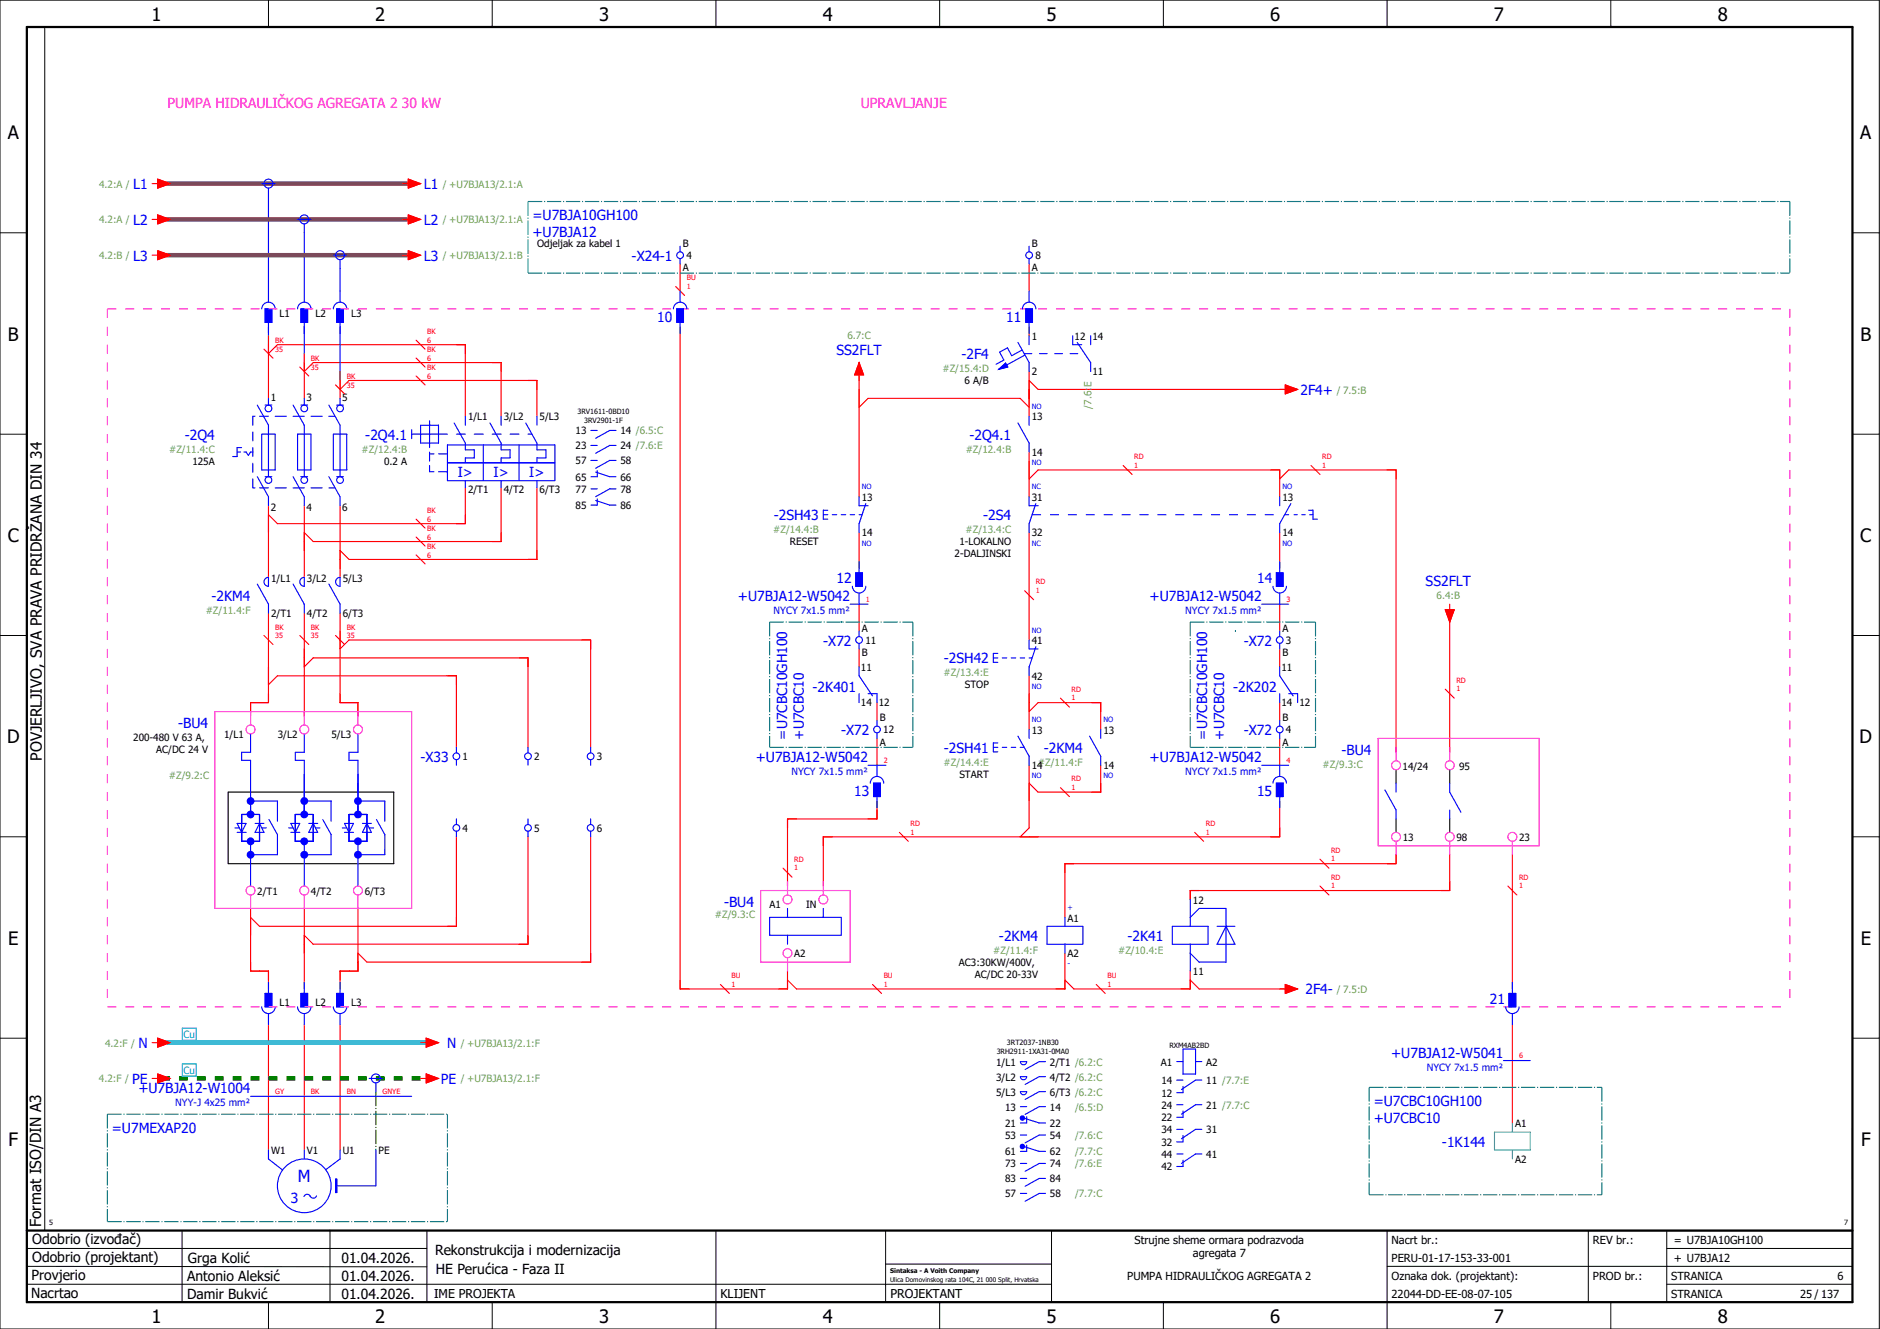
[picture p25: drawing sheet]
<svg xmlns="http://www.w3.org/2000/svg" width="420mm" height="297mm" viewBox="0 0 420 297" stroke-linecap="round" stroke-linejoin="round" font-family="sans-serif">
<defs><g id="words">
<g font-size="4.1">
<text x="33.9" y="4.7">1</text>
<text x="83.9" y="4.7">2</text>
<text x="133.9" y="4.7">3</text>
<text x="183.9" y="4.7">4</text>
<text x="233.9" y="4.7">5</text>
<text x="283.9" y="4.7">6</text>
<text x="333.9" y="4.7">7</text>
<text x="383.9" y="4.7">8</text>
<text x="1.8" y="31.2">A</text>
<text x="415.8" y="31.2">A</text>
<text x="1.8" y="76.2">B</text>
<text x="415.8" y="76.2">B</text>
<text x="1.8" y="121.2">C</text>
<text x="415.8" y="121.2">C</text>
<text x="1.6" y="166.2">D</text>
<text x="415.6" y="166.2">D</text>
<text x="1.8" y="211.2">E</text>
<text x="415.8" y="211.2">E</text>
<text x="1.9" y="256.2">F</text>
<text x="415.9" y="256.2">F</text>
<text x="33.9" y="295.7">1</text>
<text x="83.9" y="295.7">2</text>
<text x="133.9" y="295.7">3</text>
<text x="183.9" y="295.7">4</text>
<text x="233.9" y="295.7">5</text>
<text x="283.9" y="295.7">6</text>
<text x="333.9" y="295.7">7</text>
<text x="383.9" y="295.7">8</text>
</g>
<text font-size="3.7" fill="#00f" x="66.6" y="264.3">M</text>
<g font-size="3.4">
<text x="9.4" y="170" transform="rotate(-90 9.4 170)">POVJERLJIVO, SVA PRAVA PRIDRŽANA DIN 34</text>
<text x="9.2" y="274.3" transform="rotate(-90 9.2 274.3)">Format ISO/DIN A3</text>
</g>
<g font-size="3.1" fill="#f0f">
<text x="37.5" y="24.1">PUMPA HIDRAULIČKOG AGREGATA 2 30 kW</text>
<text x="192.4" y="24.1">UPRAVLJANJE</text>
</g>
<g font-size="3.1" fill="#00f">
<text x="29.8" y="42.3">L1</text>
<text x="94.8" y="42.3">L1</text>
<text x="29.8" y="50.3">L2</text>
<text x="94.8" y="50.3">L2</text>
<text x="119" y="49.1">=U7BJA10GH100</text>
<text x="119" y="52.9">+U7BJA12</text>
<text x="29.8" y="58.3">L3</text>
<text x="94.8" y="58.3">L3</text>
<text x="141.2" y="58.3">-X24-1</text>
<text x="146.9" y="72.1">10</text>
<text x="224.9" y="72.1">11</text>
<text x="186.9" y="79.4">SS2FLT</text>
<text x="214.9" y="80.3">-2F4</text>
<text x="290.6" y="88.2">2F4+</text>
<text x="41.3" y="98.3">-2Q4</text>
<text x="81.6" y="98.3">-2Q4.1</text>
<text x="216.6" y="98.3">-2Q4.1</text>
<text x="102.3" y="106.7">I&gt;</text>
<text x="110.3" y="106.7">I&gt;</text>
<text x="118.3" y="106.7">I&gt;</text>
<text x="173" y="116.3">-2SH43</text>
<text x="219.8" y="116.3">-2S4</text>
<text x="187" y="130.4">12</text>
<text x="281" y="130.4">14</text>
<text x="318.6" y="131">SS2FLT</text>
<text x="47.3" y="134.3">-2KM4</text>
<text x="164.9" y="134.4">+U7BJA12-W5042</text>
<text x="256.9" y="134.4">+U7BJA12-W5042</text>
<text x="184" y="144.3">-X72</text>
<text x="211" y="148.3">-2SH42</text>
<text x="278" y="144.3">-X72</text>
<text x="181.6" y="154.6">-2K401</text>
<text x="275.6" y="154.6">-2K202</text>
<text x="39.8" y="162.6">-BU4</text>
<text x="175.9" y="165.3" transform="rotate(-90 175.9 165.3)">=U7CBC10GH100</text>
<text x="179.6" y="165.3" transform="rotate(-90 179.6 165.3)">+U7CBC10</text>
<text x="188" y="164.3">-X72</text>
<text x="269.8" y="165.3" transform="rotate(-90 269.8 165.3)">=U7CBC10GH100</text>
<text x="273.6" y="165.3" transform="rotate(-90 273.6 165.3)">+U7CBC10</text>
<text x="278" y="164.3">-X72</text>
<text x="94" y="170.3">-X33</text>
<text x="168.9" y="170.4">+U7BJA12-W5042</text>
<text x="211" y="168.3">-2SH41</text>
<text x="233.3" y="168.3">-2KM4</text>
<text x="256.9" y="170.4">+U7BJA12-W5042</text>
<text x="299.8" y="168.6">-BU4</text>
<text x="190.9" y="177.8">13</text>
<text x="280.9" y="177.8">15</text>
<text x="161.8" y="202.6">-BU4</text>
<text x="223.3" y="210.3">-2KM4</text>
<text x="252" y="210.3">-2K41</text>
<text x="291.8" y="222.2">2F4-</text>
<text x="333" y="224.4">21</text>
<text x="30.9" y="234.3">N</text>
<text x="99.9" y="234.3">N</text>
<text x="310.9" y="236.4">+U7BJA12-W5041</text>
<text x="29.5" y="242.3">PE</text>
<text x="30.9" y="244.4">+U7BJA12-W1004</text>
<text x="98.5" y="242.3">PE</text>
<text x="307" y="247.1">=U7CBC10GH100</text>
<text x="307" y="250.9">+U7CBC10</text>
<text x="25" y="253.1">=U7MEXAP20</text>
<text x="322.3" y="256.3">-1K144</text>
<text x="65" y="268.8">3</text>
</g>
<g font-size="3.1">
<text x="7.2" y="278.1">Odobrio (izvođač)</text>
<text x="97.2" y="280.5">Rekonstrukcija i modernizacija</text>
<text x="7.1" y="286.1">Provjerio</text>
<text x="7.2" y="282.1">Odobrio (projektant)</text>
<text x="41.8" y="286.2">Antonio Aleksić</text>
<text x="42" y="282.3">Grga Kolić</text>
<text x="76.3" y="282.3">01.04.2026.</text>
<text x="76.3" y="286.3">01.04.2026.</text>
<text x="97.4" y="284.8">HE Perućica - Faza II</text>
<text x="6.9" y="290">Nacrtao</text>
<text x="41.8" y="290.3">Damir Bukvić</text>
<text x="76.3" y="290.3">01.04.2026.</text>
</g>
<g font-size="2.7">
<text x="97" y="290.1">IME PROJEKTA</text>
<text x="161" y="290.1">KLIJENT</text>
<text x="199" y="290.1">PROJEKTANT</text>
</g>
<g font-size="2.5">
<text x="253.5" y="278">Strujne sheme ormara podrazvoda</text>
<text x="266.6" y="281">agregata 7</text>
<text x="311" y="278">Nacrt br.:</text>
<text x="356" y="278">REV br.:</text>
<text x="374.1" y="278">= U7BJA10GH100</text>
<text x="251.9" y="286">PUMPA HIDRAULIČKOG AGREGATA 2</text>
<text x="311" y="286">Oznaka dok. (projektant):</text>
<text x="311" y="282">PERU-01-17-153-33-001</text>
<text x="356" y="286">PROD br.:</text>
<text x="373.5" y="286">STRANICA</text>
<text x="374.1" y="282.1">+ U7BJA12</text>
<text x="410.6" y="286">6</text>
<text x="311" y="290">22044-DD-EE-08-07-105</text>
<text x="373.5" y="290">STRANICA</text>
<text x="402.3" y="290">25 / 137</text>
</g>
<g font-size="2.2" fill="#7ca552">
<text x="22.1" y="41.9">4.2:A /</text>
<text x="99" y="41.9">/ +U7BJA13/2.1:A</text>
<text x="22.1" y="49.9">4.2:A /</text>
<text x="99" y="49.9">/ +U7BJA13/2.1:A</text>
<text x="22.2" y="57.9">4.2:B /</text>
<text x="99" y="57.9">/ +U7BJA13/2.1:B</text>
<text x="189.4" y="75.8">6.7:C</text>
<text x="210.6" y="83.2">#Z/15.4:D</text>
<text x="298.8" y="88">/ 7.5:B</text>
<text x="243.9" y="91.4" transform="rotate(-90 243.9 91.4)">/7.6:E</text>
<text x="37.8" y="101.2">#Z/11.4:C</text>
<text x="80.8" y="101.1">#Z/12.4:B</text>
<text x="215.8" y="101.2">#Z/12.4:B</text>
<text x="172.8" y="119.2">#Z/14.4:B</text>
<text x="215.8" y="119.2">#Z/13.4:C</text>
<text x="46" y="137.2">#Z/11.4:F</text>
<text x="321.1" y="133.9">6.4:B</text>
<text x="210.9" y="151.2">#Z/13.4:E</text>
<text x="210.9" y="171.2">#Z/14.4:E</text>
<text x="232" y="171.2">#Z/11.4:F</text>
<text x="295.6" y="171.7">#Z/9.3:C</text>
<text x="37.8" y="174.1">#Z/9.2:C</text>
<text x="159.8" y="205.1">#Z/9.3:C</text>
<text x="222" y="213.2">#Z/11.4:F</text>
<text x="249.9" y="213.2">#Z/10.4:E</text>
<text x="298.8" y="222">/ 7.5:D</text>
<text x="23.5" y="233.9">4.2:F /</text>
<text x="103" y="233.9">/ +U7BJA13/2.1:F</text>
<text x="22.1" y="241.9">4.2:F /</text>
<text x="103" y="241.9">/ +U7BJA13/2.1:F</text>
<text x="240.3" y="248.2">/6.5:D</text>
<text x="240.3" y="254.6">/7.6:C</text>
<text x="240.3" y="258.2">/7.7:C</text>
<text x="240.3" y="260.9">/7.6:E</text>
<text x="240.3" y="267.6">/7.7:C</text>
</g>
<g font-size="2.2">
<text x="120.1" y="55.2">Odjeljak za kabel 1</text>
<text x="152.6" y="55.2">B</text>
<text x="153.4" y="57.9">4</text>
<text x="230.6" y="55.2">B</text>
<text x="231.4" y="57.9">8</text>
<text x="152.6" y="60.7">A</text>
<text x="230.6" y="60.7">A</text>
<text x="62.5" y="70.9">L1</text>
<text x="70.5" y="70.9">L2</text>
<text x="78.5" y="70.9">L3</text>
<text x="230.6" y="76">1</text>
<text x="240.1" y="76">12</text>
<text x="244.2" y="76">14</text>
<text x="230.6" y="83.9">2</text>
<text x="244.2" y="83.9">11</text>
<text x="60.5" y="89.6">1</text>
<text x="68.5" y="89.6">3</text>
<text x="76.5" y="89.6">5</text>
<text x="215.6" y="85.9">6 A/B</text>
<text x="104.6" y="94">1/L1</text>
<text x="112.6" y="94">3/L2</text>
<text x="120.6" y="94">5/L3</text>
<text x="230.6" y="94">13</text>
<text x="128.6" y="97.1">13</text>
<text x="128.6" y="100.4">23</text>
<text x="138.7" y="97.1">14 /6.5:C</text>
<text x="138.7" y="100.4">24 /7.6:E</text>
<text x="230.6" y="101.9">14</text>
<text x="43" y="103.9">125A</text>
<text x="85.8" y="103.8">0.2 A</text>
<text x="128.6" y="103.8">57</text>
<text x="128.6" y="107.4">65</text>
<text x="138.7" y="103.8">58</text>
<text x="138.7" y="107.4">66</text>
<text x="104.6" y="110.3">2/T1</text>
<text x="112.6" y="110.3">4/T2</text>
<text x="120.6" y="110.3">6/T3</text>
<text x="128.6" y="110.1">77</text>
<text x="128.6" y="113.8">85</text>
<text x="138.7" y="110.1">78</text>
<text x="138.7" y="113.8">86</text>
<text x="192.6" y="112">13</text>
<text x="230.6" y="112">31</text>
<text x="286.6" y="112">13</text>
<text x="60.5" y="114.3">2</text>
<text x="68.5" y="114.3">4</text>
<text x="76.5" y="114.3">6</text>
<text x="192.6" y="119.9">14</text>
<text x="230.6" y="119.9">32</text>
<text x="286.6" y="119.9">14</text>
<text x="176.6" y="121.9">RESET</text>
<text x="213.3" y="124.6">2-DALJINSKI</text>
<text x="214.4" y="121.9">1-LOKALNO</text>
<text x="60.6" y="130">1/L1</text>
<text x="68.6" y="130">3/L2</text>
<text x="76.6" y="130">5/L3</text>
<text x="60.6" y="137.9">2/T1</text>
<text x="68.6" y="137.9">4/T2</text>
<text x="76.6" y="137.9">6/T3</text>
<text x="192.6" y="141.2">A</text>
<text x="193.4" y="143.9">11</text>
<text x="230.6" y="144">41</text>
<text x="286.6" y="141.2">A</text>
<text x="287.4" y="143.9">3</text>
<text x="192.4" y="150">11</text>
<text x="192.6" y="146.7">B</text>
<text x="286.4" y="150">11</text>
<text x="286.6" y="146.7">B</text>
<text x="215.6" y="153.9">STOP</text>
<text x="230.6" y="151.9">42</text>
<text x="192.4" y="157.9">14</text>
<text x="196.4" y="157.9">12</text>
<text x="196.6" y="161.2">B</text>
<text x="286.4" y="157.9">14</text>
<text x="286.6" y="161.2">B</text>
<text x="290.4" y="157.9">12</text>
<text x="29.8" y="165.5">200-480 V 63 A,</text>
<text x="50.1" y="164.9">1/L1</text>
<text x="62.1" y="164.9">3/L2</text>
<text x="74.1" y="164.9">5/L3</text>
<text x="196.6" y="166.7">A</text>
<text x="197.4" y="163.9">12</text>
<text x="230.6" y="164">13</text>
<text x="246.6" y="164">13</text>
<text x="286.6" y="166.7">A</text>
<text x="287.4" y="163.9">4</text>
<text x="34.9" y="168.2">AC/DC 24 V</text>
<text x="103.4" y="169.9">1</text>
<text x="119.4" y="169.9">2</text>
<text x="133.4" y="169.9">3</text>
<text x="214.4" y="173.9">START</text>
<text x="230.6" y="171.9">14</text>
<text x="246.6" y="171.9">14</text>
<text x="313.5" y="172.1">14/24</text>
<text x="326.1" y="172">95</text>
<text x="103.4" y="185.9">4</text>
<text x="119.4" y="185.9">5</text>
<text x="133.4" y="185.9">6</text>
<text x="313.5" y="187.9">13</text>
<text x="325.5" y="187.9">98</text>
<text x="339.5" y="187.9">23</text>
<text x="57.5" y="199.9">2/T1</text>
<text x="69.5" y="199.9">4/T2</text>
<text x="81.5" y="199.9">6/T3</text>
<text x="171.9" y="202.9">A1</text>
<text x="180.2" y="202.9">IN</text>
<text x="266.6" y="202">12</text>
<text x="238.6" y="206">A1</text>
<text x="177.5" y="213.9">A2</text>
<text x="214.3" y="215.9">AC3:30KW/400V,</text>
<text x="238.6" y="213.9">A2</text>
<text x="217.9" y="218.6">AC/DC 20-33V</text>
<text x="266.6" y="217.9">11</text>
<text x="62.5" y="224.9">L1</text>
<text x="70.5" y="224.9">L2</text>
<text x="78.5" y="224.9">L3</text>
<text x="222.6" y="238.2">1/L1</text>
<text x="234.6" y="238.2">2/T1 /6.2:C</text>
<text x="259.4" y="238.2">A1</text>
<text x="269.6" y="238.2">A2</text>
<text x="222.6" y="241.5">3/L2</text>
<text x="222.6" y="244.9">5/L3</text>
<text x="234.6" y="241.5">4/T2 /6.2:C</text>
<text x="234.6" y="244.9">6/T3 /6.2:C</text>
<text x="259.6" y="245.1">12</text>
<text x="259.6" y="242.3">14</text>
<text x="269.6" y="242.3">11 /7.7:E</text>
<text x="224.6" y="248.2">13</text>
<text x="224.6" y="251.9">21</text>
<text x="234.6" y="248.2">14</text>
<text x="234.6" y="251.9">22</text>
<text x="259.6" y="250.6">22</text>
<text x="259.6" y="247.8">24</text>
<text x="269.6" y="247.8">21 /7.7:C</text>
<text x="338.6" y="252">A1</text>
<text x="60.6" y="258">W1</text>
<text x="68.6" y="258">V1</text>
<text x="76.6" y="258">U1</text>
<text x="84.6" y="258">PE</text>
<text x="224.6" y="254.6">53</text>
<text x="234.6" y="254.6">54</text>
<text x="259.6" y="256.1">32</text>
<text x="259.6" y="253.3">34</text>
<text x="269.6" y="253.3">31</text>
<text x="224.6" y="258.2">61</text>
<text x="224.6" y="260.9">73</text>
<text x="234.6" y="258.2">62</text>
<text x="234.6" y="260.9">74</text>
<text x="259.6" y="261.6">42</text>
<text x="259.6" y="258.8">44</text>
<text x="269.6" y="258.8">41</text>
<text x="338.6" y="259.9">A2</text>
<text x="224.6" y="264.3">83</text>
<text x="224.6" y="267.6">57</text>
<text x="234.6" y="264.3">84</text>
<text x="234.6" y="267.6">58</text>
</g>
<g font-size="2.2" fill="#00f">
<text x="172.9" y="137.3">NYCY 7x1.5 mm²</text>
<text x="264.9" y="137.3">NYCY 7x1.5 mm²</text>
<text x="176.9" y="173.3">NYCY 7x1.5 mm²</text>
<text x="264.9" y="173.3">NYCY 7x1.5 mm²</text>
<text x="318.9" y="239.3">NYCY 7x1.5 mm²</text>
<text x="39.2" y="247.3">NYY-J 4x25 mm²</text>
</g>
<g font-size="2.2" fill="#00bfff">
<text x="41" y="232">Cu</text>
<text x="41" y="240">Cu</text>
</g>
<g font-size="1.6" fill="#f00">
<text x="153.5" y="64.5">1</text>
<text x="153.5" y="62.6">BU</text>
<text x="61.5" y="76.8">BK</text>
<text x="95.5" y="76.7">6</text>
<text x="95.5" y="74.8">BK</text>
<text x="61.5" y="78.7">35</text>
<text x="69.5" y="82.7">35</text>
<text x="69.5" y="80.8">BK</text>
<text x="95.5" y="80.7">6</text>
<text x="95.5" y="78.8">BK</text>
<text x="95.5" y="82.8">BK</text>
<text x="77.5" y="86.7">35</text>
<text x="77.5" y="84.8">BK</text>
<text x="95.5" y="84.7">6</text>
<text x="253.5" y="104.5">1</text>
<text x="253.5" y="102.6">RD</text>
<text x="295.5" y="104.5">1</text>
<text x="295.5" y="102.6">RD</text>
<text x="95.5" y="116.7">6</text>
<text x="95.5" y="114.8">BK</text>
<text x="95.5" y="118.8">BK</text>
<text x="95.5" y="120.7">6</text>
<text x="95.5" y="124.7">6</text>
<text x="95.5" y="122.8">BK</text>
<text x="231.5" y="130.6">RD</text>
<text x="193.5" y="134.5">1</text>
<text x="231.5" y="132.5">1</text>
<text x="287.5" y="134.5">3</text>
<text x="61.5" y="142.7">35</text>
<text x="61.5" y="140.8">BK</text>
<text x="69.5" y="142.7">35</text>
<text x="69.5" y="140.8">BK</text>
<text x="77.5" y="142.7">35</text>
<text x="77.5" y="140.8">BK</text>
<text x="239.5" y="154.6">RD</text>
<text x="325.5" y="154.5">1</text>
<text x="325.5" y="152.6">RD</text>
<text x="239.5" y="156.5">1</text>
<text x="197.5" y="170.5">2</text>
<text x="287.5" y="170.5">4</text>
<text x="239.5" y="176.5">1</text>
<text x="239.5" y="174.6">RD</text>
<text x="203.5" y="184.6">RD</text>
<text x="269.5" y="184.6">RD</text>
<text x="203.5" y="186.5">1</text>
<text x="269.5" y="186.5">1</text>
<text x="297.5" y="190.6">RD</text>
<text x="177.5" y="194.5">1</text>
<text x="177.5" y="192.6">RD</text>
<text x="297.5" y="196.6">RD</text>
<text x="297.5" y="192.5">1</text>
<text x="339.5" y="196.6">RD</text>
<text x="297.5" y="198.5">1</text>
<text x="339.5" y="198.5">1</text>
<text x="163.5" y="220.5">1</text>
<text x="163.5" y="218.6">BU</text>
<text x="197.5" y="220.5">1</text>
<text x="197.5" y="218.6">BU</text>
<text x="247.5" y="220.5">1</text>
<text x="247.5" y="218.6">BU</text>
<text x="339.5" y="236.5">6</text>
<text x="61.5" y="244.5">GY</text>
<text x="69.5" y="244.5">BK</text>
<text x="77.5" y="244.5">BN</text>
<text x="85.5" y="244.5">GNYE</text>
</g>
<g font-size="1.6">
<text x="129" y="92.6">3RV1611-0BD10</text>
<text x="130.5" y="94.5">3RV2901-1F</text>
<text x="225" y="233.7">3RT2037-1NB30</text>
<text x="222.7" y="235.6">3RH2911-1XA31-0MA0</text>
<text x="261.3" y="234.1">RXM4AB2BD</text>
<text x="11" y="273.7">5</text>
<text x="412.1" y="273.7">7</text>
</g>
<g font-size="1.6" fill="#00f">
<text x="230.6" y="91.4">NO</text>
<text x="230.6" y="104">NO</text>
<text x="192.6" y="109.4">NO</text>
<text x="230.6" y="109.4">NC</text>
<text x="286.6" y="109.4">NO</text>
<text x="192.6" y="122">NO</text>
<text x="230.6" y="122">NC</text>
<text x="286.6" y="122">NO</text>
<text x="230.6" y="141.4">NO</text>
<text x="230.6" y="154">NO</text>
<text x="230.6" y="161.4">NO</text>
<text x="246.6" y="161.4">NO</text>
<text x="230.6" y="174">NO</text>
<text x="246.6" y="174">NO</text>
<text x="238.6" y="203.4">+</text>
<text x="238.6" y="216">-</text>
</g>
<g font-size="1.4">
<text x="198.9" y="284.4">Sintaksa - A Voith Company</text>
<text x="198.9" y="286.4">Ulica Domovinskog rata 104C, 21 000 Split, Hrvatska</text>
</g>
</g></defs>
<g fill="none" stroke="#000" stroke-width=".22">
<path d="M0 0h420v297h-420zM10 6v269M60 0v6M110 0v6M160 0v6M210 0v6M260 0v6M310 0v6M360 0v6M0 52h6M414 52h6M0 97h6"/>
<path d="M414 97h6M0 142h6M414 142h6M414 176.3v87.4M0 187h6M414 187h6M0 232h6M414 232h6M6 279h89.4M40.7 275v16M73.7 274.9v16M95.4 275.1v16"/>
<path d="M160 275v22M197.9 275.1v16M310 275v22M355 275v16M372.5 279h41.5M372.5 275v16M414 275h-179v16M6 283l89.4 .1M6 287h229M60 291v6M110 291v6M197.9 282.5h37.1"/>
<path d="M210 291v6M260 291v6M310 283h104M360 291v6M372.5 287h41.5"/>
</g>
<path d="M6 6h408v285h-408zM6 275h408" fill="none" stroke="#000" stroke-width=".5"/>
<g fill="none" stroke="#f00" stroke-width=".25">
<path d="M152 59v6M230 59v6M60 77v12M62 77h42v16M152 73v148h24v-4M230 73v2M68 81v8M70 81h42v12M76 85v4M78 85h42v8M192 84v27M194 89h34"/>
<path d="M230 83v10M230 85l2 2h56M60 113v16M68 113v16M76 113v16M104 109v8h-42l-2-2M112 109v12h-42l-2-2M120 109v16h-42l-2-2M192 119v8M230 101v10M230 119v24M230 107l2-2h54v6"/>
<path d="M286 119v8M286 107l2-2h24v63M60 137v20h-4v3M68 137v23M76 137v20h4v3M192 135v6M286 135v6M324 138v30M62 151h40v16M70 147h48v20M78 143h54v24M192 145v4"/>
<path d="M196 157v4M230 159l2-2h14v6M230 151v12M286 145v4M286 157v4M196 179v4h-20v15M196 165v6M230 171v14l-2 2M246 171v6h-14l-2-2M286 179v8h-102v11M286 165v6M102 187v20h-44"/>
<path d="M118 187v24h-48M132 187v28h-50M312 191v2h-74v12M324 191v8h-58v2M338 191v30M56 203v14h4v4M68 203v18M80 203v14h-4v4M238 213v8h-60l-2-2M266 217v4h-26l-2-2M266 219l2 2h20M60 229v28"/>
<path d="M68 229v28M76 229v28M338 229v22"/>
</g>
<g fill="none" stroke="#00f" stroke-width=".25">
<path d="M60 44v21M68 52v13M60 73v4M68 73v8M76 60v5M76 73v12M52.5 185h1M53 186h2M53 184h2l-1 2zM54 182v6M57 184h2M58 184l1 2h-2z"/>
<path d="M58 182v6M58.5 185h1M64.5 185h1M65 186h2M65 184h2l-1 2zM66 182v6M69 184h2M70 184l1 2h-2zM70 182v6M70.5 185h1M76.5 185h1M77 186h2"/>
<path d="M77 184h2l-1 2zM78 188v-6h4v6M81 184h2M82 184l1 2h-2zM82.5 185h1"/>
</g>
<path d="M84 244v13" fill="none" stroke="#008000" stroke-width=".25" stroke-dasharray="3.2 .4 .3 .4" stroke-linecap="butt"/>
<path d="M36 49h56M36 57h56M36 41h56" fill="none" stroke="#7f3f3f" stroke-width="1"/>
<path d="M36 241h60" fill="none" stroke="#008000" stroke-width="1" stroke-dasharray="2 2" stroke-linecap="butt"/>
<path d="M36 233h60" fill="none" stroke="#00bfff" stroke-width="1"/>
<path d="M312 172v3M324 172v3M312 183v3M324 183v3" fill="none" stroke="#000" stroke-width=".25"/>
<path d="M230.7 115h55.3" fill="none" stroke="#00f" stroke-width=".25" stroke-dasharray="2 2" stroke-linecap="butt"/>
<g fill="#00f">
<circle cx="80" cy="182" r=".62"/>
<circle cx="80" cy="188" r=".62"/>
</g>
<path d="M51 177h37v16h-37z" fill="none" stroke="#000" stroke-width=".25"/>
<path d="M56 164v4.1h-2v1.8h2v12.1M68 164v4.1h-2v1.8h2v12.1h-2v6h2M80 164v4.1h-2v1.8h2v12.1M56 188h-2v-6h4v6M70 182v6M80 188h-2v-6h4v6" fill="none" stroke="#00f" stroke-width=".25"/>
<circle cx="56" cy="182" r=".88" fill="#00f"/>
<path d="M54 188h4" fill="none" stroke="#00f" stroke-width=".25"/>
<circle cx="56" cy="188" r=".88" fill="#00f"/>
<path d="M66 182h4M68 180v2" fill="none" stroke="#00f" stroke-width=".25"/>
<circle cx="68" cy="182" r=".88" fill="#00f"/>
<path d="M66 188h4" fill="none" stroke="#00f" stroke-width=".25"/>
<circle cx="68" cy="188" r=".88" fill="#00f"/>
<path d="M78 182h4M80 180v2" fill="none" stroke="#00f" stroke-width=".25"/>
<circle cx="80" cy="182" r=".88" fill="#00f"/>
<path d="M78 188h4" fill="none" stroke="#00f" stroke-width=".25"/>
<circle cx="80" cy="188" r=".88" fill="#00f"/>
<path d="M54 184v-2h4v2M54 186v2h4v-2M56 188v10M66 184v-2h4v2M66 186v2h4v-2M68 188v10M78 184v-2h4v2M78 186v2h4v-2M80 188v10" fill="none" stroke="#00f" stroke-width=".25"/>
<g fill="#00f">
<circle cx="56" cy="191" r=".88"/>
<circle cx="68" cy="191" r=".88"/>
<circle cx="80" cy="191" r=".88"/>
<circle cx="56" cy="179" r=".88"/>
<circle cx="68" cy="179" r=".88"/>
<circle cx="80" cy="179" r=".88"/>
</g>
<g fill="none" stroke="#00f" stroke-width=".25">
<path d="M58.5 41h3M60 42v2M66.5 49h3M68 50v2M74.5 57h3M76 58v2M152 55v1.3M152 57.8v1.2M230 55v1.3M230 57.8v1.2M58.5 69a1.5 1.5 0 0 1 1.5-1.5 1.5 1.5 0 0 1 1.5 1.5M59.3 69h1.5v3h-1.5z"/>
<path d="M60 65v2.5M60 72v2.5M66.5 69a1.5 1.5 0 0 1 1.5-1.5 1.5 1.5 0 0 1 1.5 1.5M67.3 69h1.5v3h-1.5zM68 65v2.5M68 72v2.5M74.5 69a1.5 1.5 0 0 1 1.5-1.5 1.5 1.5 0 0 1 1.5 1.5M75.2 69h1.5v3h-1.5zM76 65v2.5M76 72v2.5M56.5 96.5v2M57 93h-.5v2"/>
<path d="M57.5 90.5l2.5 4.5v11.5M58 93h2M58.5 97h3v8h-3zM59.3 90.5h1.5M60 89v1.5M61.5 93h2.5M65.5 90.5l2.5 4.5v11.5M65.5 93h2.5M66.5 97h3v8h-3zM67.3 90.5h1.5M68 89v1.5M69.5 93h2.5"/>
<path d="M73.5 90.5l2.5 4.5v11.5M73.5 93h1.3M74.5 97h3v8h-3zM75.2 90.5h1.5M76 89v1.5M92 97h8M92 96v2M94 95h4v4h-4zM96 94v6M100 99.4h24v8h-24zM101.5 94.5l2.5 4.5v1.5h2v1.8h-2v1.1M102 97h2"/>
<path d="M104 93v2M106 97h2M108 99.4v8M109.5 94.5l2.5 4.5v1.5h2v1.8h-2v1.1M110 97h2M112 93v2M114 97h2M116 99.4v8M117.5 94.5l2.5 4.5v1.5h2v1.8h-2v1.1M118 97h.9M120 93v2M132.1 96.2h1.4"/>
<path d="M132.1 99.6h1.4M137.7 96.2h-1.4l-3.2 1.8M137.7 99.6h-1.4l-3.2 1.7M227.5 94.5l2.5 4.5v2M230 93v2M53 101h.7M54 100h-1v2h-1M54.5 101h.5l.5 .8 .5-.8h.5M56.5 107v2h.5M56.5 100v2M56.5 103.5v2M57.5 106.5l2.5 4.5v2"/>
<path d="M58 109h2M59.3 106.5h1.5M61.5 109h2.5M65.5 106.5l2.5 4.5v2M65.5 109h2.5M67.3 106.5h1.5M69.5 109h2.5M73.5 106.5l2.5 4.5v2M73.5 109h1.3M75.2 106.5h1.5M96 101v2M96 104v1.4h1"/>
<path d="M96 101.4h1M98 105.4h2M98 101.4h2M100 103.4h24M104 107.4v1.6M112 107.4v1.6M120 107.4v1.6M132.1 102.9h1.4M132.1 109.3h1.4M133.1 105.5l3.2 1.1h1.4M133.1 111.9l3.2 1h1.4M133.5 105.2v1.4h-1.4"/>
<path d="M133.5 111.5v1.4h-1.4M137.7 102.9h-1.4l-3.2 1.8M137.7 109.3h-1.4l-3.2 1.7M282 135h6M284.5 131a1.5 1.5 0 0 0 1.5 1.5 1.5 1.5 0 0 0 1.5-1.5M285.3 128h1.5v3h-1.5zM286 125.5v2.5M286 132.5v2.5M286 149v2l3 4.5M286 141v1.3M286 143.8v1.2M286 155v2"/>
<path d="M288 155h2v2M56 179h6v4.5M68 179h6v4.5M80 179h6v4.5M222 167h1M223 166h-1v2h1M224 167h1M226 167h1M227.5 164.5l2.5 4.5v2M228 167h.9M230 163v2M243.5 164.5l2.5 4.5v2"/>
<path d="M246 163v2M282 171h6M284.5 175a1.5 1.5 0 0 1 1.5-1.5 1.5 1.5 0 0 1 1.5 1.5M285.3 175h1.5v3h-1.5zM286 161v1.3M286 163.8v1.2M286 171v2.5M286 178v2.5M60.1 183.2l1.9 3.3v4.5h-6M72.1 183.2l1.9 3.3v4.5h-6M84.1 183.2l1.9 3.3v4.5h-6M60 219.5v2.5"/>
<path d="M68 219.5v2.5M76 219.5v2.5M234 207h8v4h-8zM238 205v2M238 211v2M58.5 225a1.5 1.5 0 0 0 1.5 1.5 1.5 1.5 0 0 0 1.5-1.5M59.3 222h1.5v3h-1.5zM60 226.5v2.5M66.5 225a1.5 1.5 0 0 0 1.5 1.5 1.5 1.5 0 0 0 1.5-1.5M67.3 222h1.5v3h-1.5zM68 226.5v2.5M74.5 225a1.5 1.5 0 0 0 1.5 1.5 1.5 1.5 0 0 0 1.5-1.5"/>
<path d="M75.2 222h1.5v3h-1.5zM76 226.5v2.5M228 237.3h1.4a.7 .7 0 0 1-.7 .7 .7 .7 0 0 1-.7-.7zM233.6 237.3h-1.4l-3.1 1.7M56 245h36M60 257v2l3.2 2.5M68 257v2M76 257v2l-3.2 2.4M82.5 241h3M84 242v2M84 257v8h-9M228 240.6h1.4a.7 .7 0 0 1-.7 .7 .7 .7 0 0 1-.7-.7z"/>
<path d="M228 244h1.4a.7 .7 0 0 1-.7 .7 .7 .7 0 0 1-.7-.7zM228 247.3h1.4M229.1 250l3.1 1h1.4M229.4 249.6v1.4h-1.4M233.6 240.6h-1.4l-3.1 1.8M233.6 244h-1.4l-3.1 1.7M233.6 247.3h-1.4l-3.1 1.8M67.9 267.4l.1-.2a.75 .75 0 0 1 1.4 .2M69.3 267.3a.75 .75 0 0 0 .7 .5 .75 .75 0 0 0 .7-.5M75 263.5h.2v3h-.2z"/>
<circle cx="60" cy="41" r="1"/>
<circle cx="68" cy="49" r="1"/>
<circle cx="76" cy="57" r="1"/>
<circle cx="152" cy="57" r=".75"/>
<circle cx="230" cy="57" r=".75"/>
<circle cx="60" cy="91.3" r=".75"/>
<circle cx="68" cy="91.3" r=".75"/>
<circle cx="76" cy="91.3" r=".75"/>
<circle cx="60" cy="107.3" r=".75"/>
<circle cx="68" cy="107.3" r=".75"/>
<circle cx="76" cy="107.3" r=".75"/>
<circle cx="286" cy="143" r=".75"/>
<circle cx="286" cy="163" r=".75"/>
<circle cx="84" cy="241" r="1"/>
<circle cx="68" cy="265" r="6"/>
</g>
<g fill="none" stroke="#f00" stroke-width=".25">
<path d="M60 75v4l2-2M68 79v4l2-2M76 83v4l2-2M192 87v4l2-2M230 87v4l-2-2M310 105h2v2M58 157h-2v2M60 149v4l2-2M68 145v4l2-2M76 141v4l2-2M78 157h2v2M100 151h2v2"/>
<path d="M116 147h2v2M130 143h2v2M58 207l-2-2v4M70 211l-2-2v4M82 215l-2-2v4M102 205v2h-2M118 209v2h-2M132 213v2h-2"/>
</g>
<g fill="#00f" stroke="#00f" stroke-width=".22">
<path d="M59.3 69h1.5v3h-1.5z"/>
<path d="M67.3 69h1.5v3h-1.5z"/>
<path d="M75.2 69h1.5v3h-1.5z"/>
<path d="M59.3 222h1.5v3h-1.5z"/>
<path d="M67.3 222h1.5v3h-1.5z"/>
<path d="M75.2 222h1.5v3h-1.5z"/>
<path d="M75 263.5h.2v3h-.2z"/>
<path d="M285.3 128h1.5v3h-1.5z"/>
<path d="M285.3 175h1.5v3h-1.5z"/>
</g>
<path d="M40.8 229.8h3v2.7h-3zM40.8 237.8h3v2.7h-3z" fill="none" stroke="#00bfff" stroke-width=".25"/>
<path d="M118 45h282M118 45v16M400 45v16M118 61h282M266 139h28M266 139v28M294 139v28M266 167h28M24 249h76M24 249v24M100 249v24M24 273h76" fill="none" stroke="#007f7f" stroke-width=".25" stroke-dasharray="3.2 .4 .3 .4" stroke-linecap="butt"/>
<circle cx="228.5" cy="249.9" r=".62" fill="#00f"/>
<path d="M228 253.7h1.4M229.1 256.3l3.1 1h1.4M229.4 255.9v1.4h-1.4M233.6 253.7h-1.4l-3.1 1.7" fill="none" stroke="#00f" stroke-width=".25"/>
<circle cx="228.5" cy="256.2" r=".62" fill="#00f"/>
<g fill="none" stroke="#00f" stroke-width=".25">
<path d="M150.5 69a1.5 1.5 0 0 1 1.5-1.5 1.5 1.5 0 0 1 1.5 1.5M151.2 69h1.5v3h-1.5zM152 65v2.5M152 72v2.5M227.5 76.5l2.5 4.5v2M228.4 78.2l-2.3 1.3-1-1.8-1.7 1 1 1.8-1.8 .9M228.5 69a1.5 1.5 0 0 1 1.5-1.5 1.5 1.5 0 0 1 1.5 1.5M228.9 79h1.7M229.1 79.3l-4.1 2.3M229.3 69h1.4v3h-1.4zM230 65v2.5M230 72v2.5"/>
<path d="M230 75v2M232.3 79h1.7M235.7 79h1.7M239.2 79h1.7M239.7 75v2h2.1M240.8 76.5l3 4.5v2M243.8 75v2M223.2 82.5l1.5-1.4 .5 .9zM184 115h1M185 114h-1v2h1M186 115h1M188 115h1"/>
<path d="M190 115h1M192 115h.6M192 111v2h2M193.5 112.5l-1.5 4.5v2M230 111v2h2M231.5 112.5l-1.5 4.5v2M286 111v2M287.1 115h.9M288.5 112.5l-2.5 4.5v2M289.2 115h.7M290.9 115h.8M292.4 114h1v2h1"/>
<path d="M292.7 115h.7M57.5 130.5l2.5 4.5v2M59.3 129.3l.7-.3v2a1 1 0 0 1-.9-.6 1 1 0 0 1 .2-1.1zM65.5 130.5l2.5 4.5v2M67.3 129.3l.7-.3v2a1 1 0 0 1-.9-.6 1 1 0 0 1 .2-1.1zM73.5 130.5l2.5 4.5v2M75.3 129.3l.7-.3v2a1 1 0 0 1-.9-.6 1 1 0 0 1 .2-1.1zM190 135h4M190.5 131a1.5 1.5 0 0 0 1.5 1.5 1.5 1.5 0 0 0 1.5-1.5M191.2 128h1.6v3h-1.6zM192 125.5v2.5M192 132.5v2.5"/>
<path d="M192 149v2l3 4.5M192 141v1.3M192 143.8v1.2M192 155v2M194 155h2v2M222 147h1M223 146h-1v2h1M224 147h1M226 147h1M228 147h1M230 143v2h2M230 147h.6"/>
<path d="M231.5 144.5l-1.5 4.5v2M102 167v1.3M102 169.8v1.2M118 167v1.3M118 169.8v1.2M132 167v1.3M132 169.8v1.2M194 171h4M194.5 175a1.5 1.5 0 0 1 1.5-1.5 1.5 1.5 0 0 1 1.5 1.5M195.3 175h1.5v3h-1.5zM196 161v1.3M196 163.8v1.2"/>
<path d="M196 171v2.5M196 178v2.5M309.5 176.5l2.5 4.5v2M312 175v2M324 175v2l2.5 4.5M102 183v1.3M102 185.8v1.2M118 183v1.3M118 185.8v1.2M132 183v1.3M132 185.8v1.2M324 181v2"/>
<path d="M172 205h16v4h-16zM176 203v2M176 209v2M184 203v2M262 207h8v4h-8zM266 201v6M266 211v6M266 205l2-2h6v12h-6l-2-2M272 207h4M274 207h.1M274 207l2 4h-4zM338 219.5v2.5"/>
<path d="M263 237.3h1.4M264.4 234.5h2.8v5.6h-2.8zM267.2 237.3h1.4M336 237h6M336.5 225a1.5 1.5 0 0 0 1.5 1.5 1.5 1.5 0 0 0 1.5-1.5M337.2 222h1.5v3h-1.5zM338 226.5v2.5M263 241.4h1.4M263 246.9h1.4M263 252.4h1.4M263 257.9h1.4M264.4 242.8v1.4h-1.4"/>
<path d="M264.4 248.3v1.4h-1.4M264.4 253.8v1.4h-1.4M264.4 259.3v1.4h-1.4M268.6 241.4h-1.4l-3.2 2.1M268.6 246.9h-1.4l-3.2 2.1M268.6 252.4h-1.4l-3.2 2.1M268.6 257.9h-1.4l-3.2 2.1M228 260h1.4M228 263.4h1.4M228 266.7h1.4M233.6 260h-1.4l-3.1 1.8M233.6 263.4h-1.4l-3.1 1.7"/>
<path d="M233.6 266.7h-1.4l-3.1 1.8"/>
<circle cx="192" cy="143" r=".75"/>
<circle cx="102" cy="169" r=".75"/>
<circle cx="118" cy="169" r=".75"/>
<circle cx="132" cy="169" r=".75"/>
<circle cx="196" cy="163" r=".75"/>
<circle cx="102" cy="185" r=".75"/>
<circle cx="118" cy="185" r=".75"/>
<circle cx="132" cy="185" r=".75"/>
</g>
<g fill="none" stroke="#f0f" stroke-width=".25">
<path d="M48 159h44v44h-44zM56 159v3M68 159v3M80 159v3M308 165h36v24h-36zM312 167v3M324 167v3M170 199h20v16h-20zM176 197v3M184 197v3M312 188v3M324 188v3"/>
<path d="M338 188v3M56 200v3M68 200v3M80 200v3M176 214v3"/>
<circle cx="56" cy="163" r="1"/>
<circle cx="68" cy="163" r="1"/>
<circle cx="80" cy="163" r="1"/>
<circle cx="312" cy="171" r="1"/>
<circle cx="324" cy="171" r="1"/>
<circle cx="56" cy="199" r="1"/>
<circle cx="68" cy="199" r="1"/>
<circle cx="80" cy="199" r="1"/>
<circle cx="312" cy="187" r="1"/>
<circle cx="324" cy="187" r="1"/>
<circle cx="338" cy="187" r="1"/>
<circle cx="176" cy="201" r="1"/>
<circle cx="176" cy="213" r="1"/>
<circle cx="184" cy="201" r="1"/>
</g>
<path d="M24 69h376M24 69v156M400 69v156M24 225h376" fill="none" stroke="#f0f" stroke-width=".25" stroke-dasharray="2 2" stroke-linecap="butt"/>
<g fill="#00f" stroke="#00f" stroke-width=".22">
<path d="M229.3 69h1.4v3h-1.4z"/>
<path d="M191.2 128h1.6v3h-1.6z"/>
<path d="M195.3 175h1.5v3h-1.5z"/>
<path d="M223.2 82.5l1.5-1.4 .5 .9z"/>
<path d="M151.2 69h1.5v3h-1.5z"/>
<path d="M337.2 222h1.5v3h-1.5z"/>
</g>
<path d="M172 139h32M172 139v28M204 139v28M172 167h32M306 243h52M306 243v24M358 243v24M306 267h52" fill="none" stroke="#007f7f" stroke-width=".25" stroke-dasharray="3.2 .4 .3 .4" stroke-linecap="butt"/>
<g fill="none" stroke="#f00" stroke-width=".25">
<path d="M34 49h1.3M34 57h1.3M34 41h1.3M35.3 48l2.7 1-2.7 1zM35.3 40l2.7 1-2.7 1zM35.3 56l2.7 1-2.7 1zM90 49h1.2M90 57h1.2M90 41h1.2M91.2 48l2.8 1-2.8 1zM91.2 40l2.8 1-2.8 1zM91.2 56l2.8 1-2.8 1z"/>
<path d="M59 78l2 2M93 76l2 2M151 64l2 2M67 82l2 2M75 86l2 2M93 80l2 2M93 84l2 2M192 81l1 2.8h-2zM192 83.8v1.2M286 87h1.3M287.3 86l2.7 1-2.7 1zM93 116l2 2"/>
<path d="M251 104l2 2M293 104l2 2M93 120l2 2M93 124l2 2M229 132l2 2M323 136.3h2l-1 2.7zM324 135v1.3M59 142l2 2M67 142l2 2M75 142l2 2M237 156l2 2M323 154l2 2"/>
<path d="M237 176l2 2M175 194l2 2M201 186l2 2M267 186l2 2M295 198l2 2M295 192l2 2M337 198l2 2M34 233h1.3M35.3 232l2.7 1-2.7 1zM94 233h1.2M95.2 232l2.8 1-2.8 1zM161 220l2 2"/>
<path d="M195 220l2 2M245 220l2 2M286 221h1.3M287.3 220l2.7 1-2.7 1zM34 241h1.3M35.3 240l2.7 1-2.7 1zM94 241h1.2M95.2 240l2.8 1-2.8 1z"/>
</g>
<path d="M334 253h8v4h-8zM338 251v2M338 257v2" fill="none" stroke="#52a5a5" stroke-width=".25"/>
<g fill="#f00" stroke="#f00" stroke-width=".22">
<path d="M35.3 48l2.7 1-2.7 1z"/>
<path d="M35.3 56l2.7 1-2.7 1z"/>
<path d="M35.3 40l2.7 1-2.7 1z"/>
<path d="M91.2 48l2.8 1-2.8 1z"/>
<path d="M91.2 56l2.8 1-2.8 1z"/>
<path d="M91.2 40l2.8 1-2.8 1z"/>
<path d="M35.3 240l2.7 1-2.7 1z"/>
<path d="M35.3 232l2.7 1-2.7 1z"/>
<path d="M95.2 240l2.8 1-2.8 1z"/>
<path d="M95.2 232l2.8 1-2.8 1z"/>
<path d="M287.3 86l2.7 1-2.7 1z"/>
<path d="M287.3 220l2.7 1-2.7 1z"/>
<path d="M323 136.3h2l-1 2.7z"/>
<path d="M192 81l1 2.8h-2z"/>
</g>
<use href="#words"/>
</svg>
